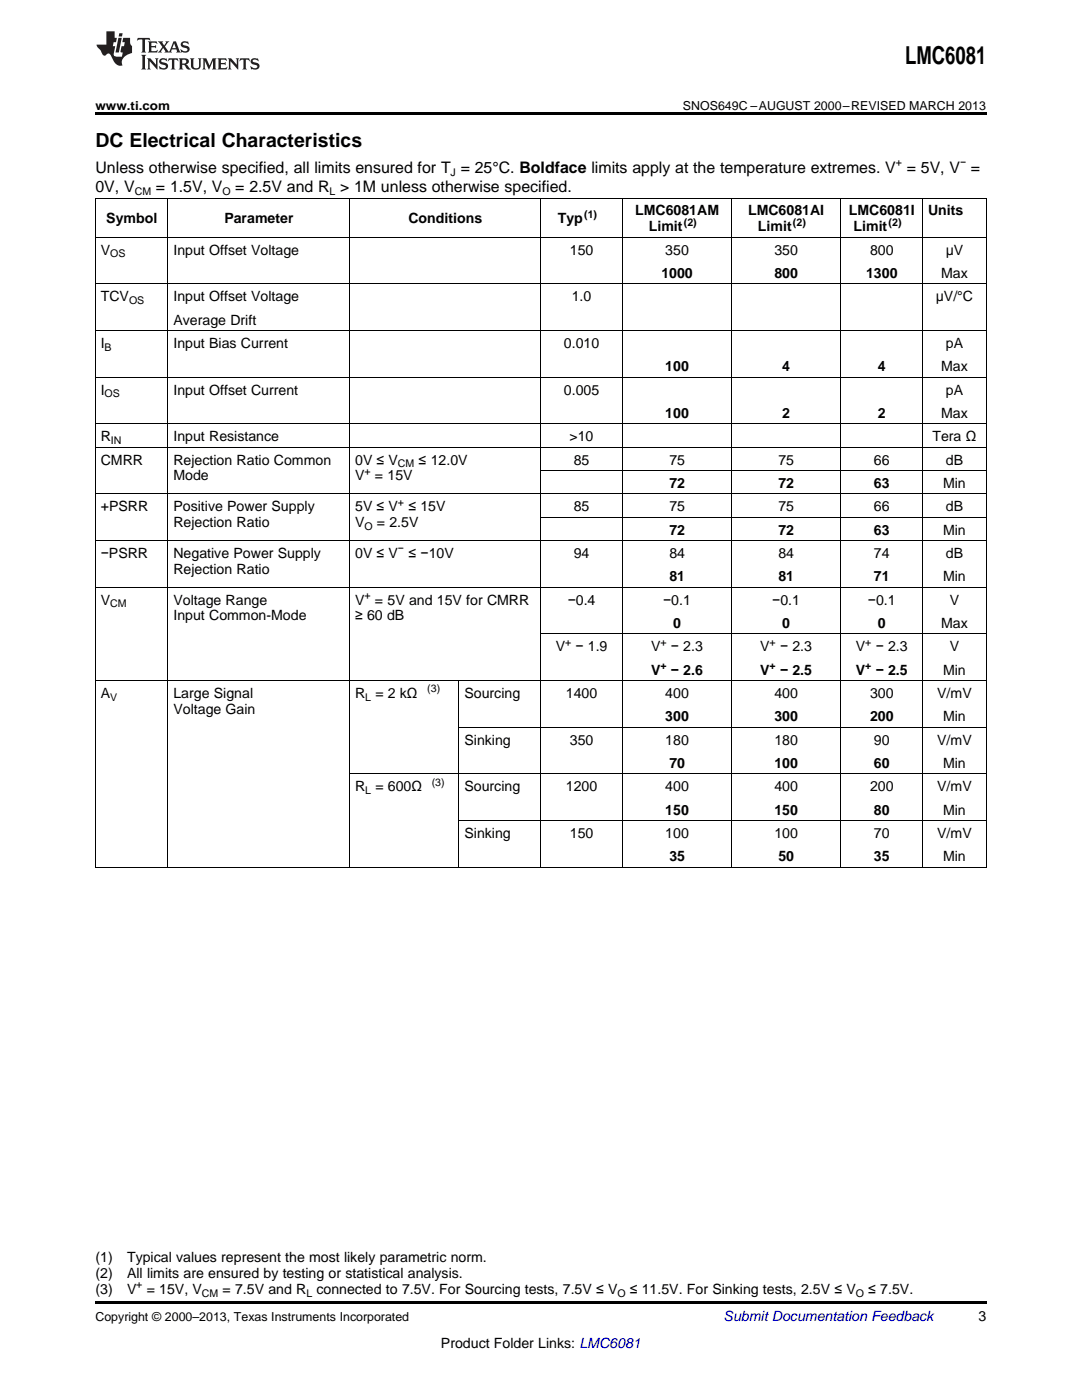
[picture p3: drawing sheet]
<svg xmlns="http://www.w3.org/2000/svg" width="216mm" height="279mm" viewBox="0 0 216 279" stroke-linecap="round" stroke-linejoin="round" font-family="sans-serif">
<defs><g id="words">
<text font-size="4.9" x="180.6" y="12.8">LMC6081</text>
<text font-size="3.9" x="19" y="29.3">DC Electrical Characteristics</text>
<g font-size="3.2">
<text x="19" y="34.4">Unless otherwise specified, all limits ensured for T = 25°C. Boldface limits apply at the temperature extremes. V = 5V, V =</text>
<text x="19" y="38.3">0V, V</text>
<text x="31.1" y="38.3">= 1.5V, V</text>
<text x="47" y="38.3">= 2.5V and R &gt; 1M unless otherwise specified.</text>
</g>
<g font-size="2.8">
<text x="21.2" y="44.6">Symbol</text>
<text x="44.8" y="44.6">Parameter</text>
<text x="81.5" y="44.6">Conditions</text>
<text x="111.3" y="44.6">Typ</text>
<text x="126.7" y="43">LMC6081AM</text>
<text x="129.5" y="46.1">Limit</text>
<text x="149.3" y="43">LMC6081AI</text>
<text x="151.2" y="46.1">Limit</text>
<text x="169.4" y="43">LMC6081I</text>
<text x="170.3" y="46.1">Limit</text>
<text x="185.2" y="43">Units</text>
<text x="20.1" y="50.8">V</text>
<text x="34.6" y="50.8">Input Offset Voltage</text>
<text x="113.7" y="50.8">150</text>
<text x="132.8" y="50.8">350</text>
<text x="154.5" y="50.8">350</text>
<text x="173.6" y="50.8">800</text>
<text x="188.7" y="50.8">μV</text>
<text x="132" y="55.5">1000</text>
<text x="154.5" y="55.5">800</text>
<text x="172.8" y="55.5">1300</text>
<text x="187.8" y="55.5">Max</text>
<text x="20.1" y="60.1">TCV</text>
<text x="34.6" y="60.1">Input Offset Voltage</text>
<text x="34.6" y="64.8">Average Drift</text>
<text x="114.1" y="60.1">1.0</text>
<text x="186.7" y="60.1">μV/°C</text>
<text x="20.1" y="69.4">I</text>
<text x="34.6" y="69.4">Input Bias Current</text>
<text x="112.5" y="69.4">0.010</text>
<text x="188.7" y="69.4">pA</text>
<text x="132.8" y="74.1">100</text>
<text x="156.1" y="74.1">4</text>
<text x="175.2" y="74.1">4</text>
<text x="187.8" y="74.1">Max</text>
<text x="20.1" y="78.7">I</text>
<text x="34.6" y="78.7">Input Offset Current</text>
<text x="112.5" y="78.7">0.005</text>
<text x="132.8" y="83.4">100</text>
<text x="156.1" y="83.4">2</text>
<text x="175.2" y="83.4">2</text>
<text x="187.8" y="83.4">Max</text>
<text x="188.7" y="78.7">pA</text>
<text x="20.1" y="88.1">R</text>
<text x="34.6" y="88.1">Input Resistance</text>
<text x="113.7" y="88.1">&gt;10</text>
<text x="186.1" y="88.1">Tera Ω</text>
<text x="20.1" y="92.7">CMRR</text>
<text x="34.6" y="92.7">Rejection Ratio Common</text>
<text x="34.6" y="95.9">Mode</text>
<text x="70.9" y="92.7">0V ≤ V</text>
<text x="70.9" y="95.9">V</text>
<text x="74.8" y="95.9">= 15V</text>
<text x="83.5" y="92.7">≤ 12.0V</text>
<text x="114.5" y="92.7">85</text>
<text x="133.6" y="92.7">75</text>
<text x="155.3" y="92.7">75</text>
<text x="174.4" y="92.7">66</text>
<text x="188.7" y="92.7">dB</text>
<text x="133.6" y="97.4">72</text>
<text x="155.3" y="97.4">72</text>
<text x="174.4" y="97.4">63</text>
<text x="188.2" y="97.4">Min</text>
<text x="20.1" y="102">+PSRR</text>
<text x="34.6" y="102">Positive Power Supply</text>
<text x="34.6" y="105.2">Rejection Ratio</text>
<text x="70.9" y="102">5V ≤ V</text>
<text x="70.9" y="105.2">V</text>
<text x="75.2" y="105.2">= 2.5V</text>
<text x="81.5" y="102">≤ 15V</text>
<text x="114.5" y="102">85</text>
<text x="133.6" y="102">75</text>
<text x="133.6" y="106.7">72</text>
<text x="155.3" y="102">75</text>
<text x="155.3" y="106.7">72</text>
<text x="174.4" y="102">66</text>
<text x="174.4" y="106.7">63</text>
<text x="188.2" y="106.7">Min</text>
<text x="188.7" y="102">dB</text>
<text x="20.1" y="111.3">−PSRR</text>
<text x="34.6" y="111.3">Negative Power Supply</text>
<text x="70.9" y="111.3">0V ≤ V</text>
<text x="81.5" y="111.3">≤ −10V</text>
<text x="114.5" y="111.3">94</text>
<text x="133.6" y="111.3">84</text>
<text x="155.3" y="111.3">84</text>
<text x="174.4" y="111.3">74</text>
<text x="188.7" y="111.3">dB</text>
<text x="34.6" y="114.5">Rejection Ratio</text>
<text x="133.6" y="116">81</text>
<text x="155.3" y="116">81</text>
<text x="174.4" y="116">71</text>
<text x="188.2" y="116">Min</text>
<text x="20.1" y="120.7">V</text>
<text x="34.6" y="120.7">Voltage Range</text>
<text x="34.6" y="123.8">Input Common-Mode</text>
<text x="70.9" y="120.7">V</text>
<text x="70.9" y="123.8">≥ 60 dB</text>
<text x="74.8" y="120.7">= 5V and 15V for CMRR</text>
<text x="113.3" y="120.7">−0.4</text>
<text x="132.3" y="120.7">−0.1</text>
<text x="134.3" y="125.3">0</text>
<text x="154.1" y="120.7">−0.1</text>
<text x="156.1" y="125.3">0</text>
<text x="173.2" y="120.7">−0.1</text>
<text x="175.2" y="125.3">0</text>
<text x="187.8" y="125.3">Max</text>
<text x="189.5" y="120.7">V</text>
<text x="110.9" y="130">V</text>
<text x="114.8" y="130">− 1.9</text>
<text x="129.9" y="130">V</text>
<text x="133.9" y="130">− 2.3</text>
<text x="151.7" y="130">V</text>
<text x="155.6" y="130">− 2.3</text>
<text x="170.8" y="130">V</text>
<text x="174.7" y="130">− 2.3</text>
<text x="189.5" y="130">V</text>
<text x="129.9" y="134.6">V</text>
<text x="133.9" y="134.6">− 2.6</text>
<text x="151.7" y="134.6">V</text>
<text x="155.6" y="134.6">− 2.5</text>
<text x="170.8" y="134.6">V</text>
<text x="174.7" y="134.6">− 2.5</text>
<text x="188.2" y="134.6">Min</text>
<text x="20.1" y="139.3">A</text>
<text x="34.6" y="139.3">Large Signal</text>
<text x="34.6" y="142.5">Voltage Gain</text>
<text x="70.9" y="139.3">R</text>
<text x="74.9" y="139.3">= 2 kΩ</text>
<text x="92.7" y="139.3">Sourcing</text>
<text x="112.9" y="139.3">1400</text>
<text x="132.8" y="139.3">400</text>
<text x="132.8" y="143.9">300</text>
<text x="154.5" y="139.3">400</text>
<text x="154.5" y="143.9">300</text>
<text x="173.6" y="139.3">300</text>
<text x="173.6" y="143.9">200</text>
<text x="187" y="139.3">V/mV</text>
<text x="188.2" y="143.9">Min</text>
<text x="92.7" y="148.6">Sinking</text>
<text x="113.7" y="148.6">350</text>
<text x="132.8" y="148.6">180</text>
<text x="154.5" y="148.6">180</text>
<text x="174.4" y="148.6">90</text>
<text x="187" y="148.6">V/mV</text>
<text x="133.6" y="153.2">70</text>
<text x="154.5" y="153.2">100</text>
<text x="174.4" y="153.2">60</text>
<text x="188.2" y="153.2">Min</text>
<text x="70.9" y="157.9">R</text>
<text x="74.9" y="157.9">= 600Ω</text>
<text x="92.7" y="157.9">Sourcing</text>
<text x="112.9" y="157.9">1200</text>
<text x="132.8" y="157.9">400</text>
<text x="154.5" y="157.9">400</text>
<text x="173.6" y="157.9">200</text>
<text x="187" y="157.9">V/mV</text>
<text x="92.7" y="167.2">Sinking</text>
<text x="113.7" y="167.2">150</text>
<text x="132.8" y="162.6">150</text>
<text x="132.8" y="167.2">100</text>
<text x="154.5" y="162.6">150</text>
<text x="154.5" y="167.2">100</text>
<text x="174.4" y="162.6">80</text>
<text x="174.4" y="167.2">70</text>
<text x="187" y="167.2">V/mV</text>
<text x="188.2" y="162.6">Min</text>
<text x="133.6" y="171.9">35</text>
<text x="155.3" y="171.9">50</text>
<text x="174.4" y="171.9">35</text>
<text x="188.2" y="171.9">Min</text>
<text x="19" y="251.9">(1)</text>
<text x="25.4" y="251.9">Typical values represent the most likely parametric norm.</text>
<text x="19" y="255.1">(2)</text>
<text x="25.4" y="255.1">All limits are ensured by testing or statistical analysis.</text>
<text x="19" y="258.2">(3)</text>
<text x="25.4" y="258.2">V</text>
<text x="29.3" y="258.2">= 15V, V</text>
<text x="44.4" y="258.2">= 7.5V and R</text>
<text x="63.1" y="258.2">connected to 7.5V. For Sourcing tests, 7.5V ≤ V</text>
<text x="125.7" y="258.2">≤ 11.5V. For Sinking tests, 2.5V ≤ V</text>
<text x="173.2" y="258.2">≤ 7.5V.</text>
<text x="195.3" y="263.6">3</text>
<text x="88" y="269">Product Folder Links: LMC6081</text>
</g>
<text font-size="2.8" fill="#0000c8" x="144.4" y="263.6">Submit Documentation Feedback</text>
<g font-size="2.5">
<text x="19" y="21.9">www.ti.com</text>
<text x="136.3" y="21.9">SNOS649C –AUGUST 2000–REVISED MARCH 2013</text>
<text x="19" y="263.6">Copyright © 2000–2013, Texas Instruments Incorporated</text>
</g>
<g font-size="2.1">
<text x="89.9" y="35.1">J</text>
<text x="178.8" y="33.2">+</text>
<text x="191.6" y="33.2">−</text>
<text x="26.9" y="38.9">CM</text>
<text x="44.4" y="38.9">O</text>
<text x="65.8" y="38.9">L</text>
<text x="116.6" y="43.4">(1)</text>
<text x="136.5" y="45">(2)</text>
<text x="158.2" y="45">(2)</text>
<text x="177.3" y="45">(2)</text>
<text x="22" y="51.4">OS</text>
<text x="25.8" y="60.7">OS</text>
<text x="20.9" y="70">B</text>
<text x="20.9" y="79.3">OS</text>
<text x="22.1" y="88.6">IN</text>
<text x="72.7" y="94.8">+</text>
<text x="79.4" y="93.3">CM</text>
<text x="79.4" y="100.9">+</text>
<text x="72.7" y="105.8">O</text>
<text x="79.4" y="110.2">−</text>
<text x="72.7" y="119.5">+</text>
<text x="22" y="121.2">CM</text>
<text x="112.7" y="128.8">+</text>
<text x="131.8" y="128.8">+</text>
<text x="153.6" y="128.8">+</text>
<text x="172.6" y="128.8">+</text>
<text x="131.8" y="133.5">+</text>
<text x="153.6" y="133.5">+</text>
<text x="172.6" y="133.5">+</text>
<text x="22" y="139.8">V</text>
<text x="72.9" y="139.8">L</text>
<text x="85.3" y="138.1">(3)</text>
<text x="72.9" y="158.5">L</text>
<text x="86.1" y="156.8">(3)</text>
<text x="27.2" y="257.1">+</text>
<text x="40.3" y="258.8">CM</text>
<text x="61.1" y="258.8">L</text>
<text x="123.2" y="258.8">O</text>
<text x="170.8" y="258.8">O</text>
</g>
</g></defs>
<path d="M19 22.5h177.8v.5h-177.8zM19 259.7h177.8v.5h-177.8z" fill="#000"/>
<g fill="none" stroke="#000" stroke-width=".2">
<path d="M19 39.5h177.8M19.1 39.6v133.5M33.5 39.6v133.5M69.8 39.6v133.5M107.9 39.6v133.5M124.2 39.6v133.5M146 39.6v133.5M167.8 39.6v133.5M184.1 39.6v133.5M196.8 39.6v133.5M19 56.7h177.8M19 47.4h177.8"/>
<path d="M19 75.3h177.8M19 66h177.8M19 98.6h177.8M19 89.3h177.8M19 84.6h177.8M107.9 93.9h88.9M19 117.2h177.8M19 107.9h177.8M107.9 103.2h88.9M19 135.8h177.8M91.6 135.9v37.2M107.9 126.5h88.9"/>
<path d="M69.8 154.5h127M91.6 145.2h105.2M19 173.1h177.8M91.6 163.8h105.2"/>
</g>
<g fill="#231f20">
<path d="M27.5 7.6l-.1 .5 .4-.2h.6v.1v2.1l-.2 .4h1l-.3-.4v-2.1l.1-.1h.5l.5 .2-.2-.5zM29.5 8.3l.2 .3v1.5l-.2 .4h1.8l.2-.6a1.04 1.04 0 0 1-1.3 .2v-.7h.6l.3 .2v-.6l-.3 .2h-.6v-.6l.8-.1 .4 .3-.2-.5zM31.5 8.3l.9 1.1-.9 1.1h.8l-.2-.2 .5-.7 .4 .7-.2 .2h1.5l-.1-.2 .1-.4h.9l.1 .4-.2 .2h1l-.3-.3-.7-1.9h-.5l-.9 2-.8-1 .9-1h-.8l.1 .3-.3 .5-.4-.6 .2-.2zM34.7 8.6l.4 1h-.7zM36.3 8.4a.63 .63 0 0 0-.2 .7 .63 .63 0 0 0 .6 .4l.6 .2 .1 .2a.75 .75 0 0 1-.7 .4 .75 .75 0 0 1-.6-.5l.1 .7 .1-.1a1.11 1.11 0 0 0 1.5-.6 1.13 1.13 0 0 0-1.2-.8l-.1-.4a1.04 1.04 0 0 1 1.2 .2l-.2-.5-.1 .1-.5-.2zM28.2 10.9l.2 .4v2.2l-.2 .4h1l-.3-.4v-2.2l.3-.4zM29.3 11.6l.3 .4v1.5l-.3 .4h.8l-.2-.4v-1.3l1.5 1.7v-1.9l.2-.4h-.7l.2 .4v.9l-1.1-1.3zM32 11.8a.62 .62 0 0 0-.2 .7 .62 .62 0 0 0 .6 .4l.6 .1 .1 .3a.76 .76 0 0 1-.7 .3 .76 .76 0 0 1-.6-.4l.1 .7 .1-.1a1.11 1.11 0 0 0 1.5-.6 1.13 1.13 0 0 0-1.2-.8l-.1-.4a1.04 1.04 0 0 1 1.2 .2l-.2-.6-.1 .1-.5-.1zM33.7 11.6l-.2 .6a.61 .61 0 0 1 .8-.3v1.6l-.2 .4h.9l-.2-.4v-1.6a.63 .63 0 0 1 .8 .3l-.2-.6zM35.6 11.6l.3 .4v1.5l-.3 .4h1l-.2-.2v-.8l.5 .2a.76 .76 0 0 0 1.2 .7l-1-1a.58 .58 0 0 0 .6-.5 .58 .58 0 0 0-.5-.6zM36.4 11.9h.1a.45 .45 0 0 1 .5 .1 .45 .45 0 0 1 .1 .5l-.7 .2zM37.9 11.6l.2 .2a2.17 2.17 0 0 0 .3 1.9 .99 .99 0 0 0 1.6-.6v-1.1l.2-.4h-.7l.2 .2a1.92 1.92 0 0 1-.2 1.8 .6 .6 0 0 1-.9-.5v-1.1l.2-.4zM40.4 11.6l.2 .4v1.5l-.2 .4h.7l-.2-.4v-1.4l.8 1.8 .8-1.8v1.4l-.2 .4h.9l-.2-.4v-1.5l.2-.4h-.8l-.6 1.5-.6-1.5zM43.4 11.6l.2 .4v1.5l-.2 .4h1.8l.2-.6a1.04 1.04 0 0 1-1.3 .1v-.6h.5l.4 .2v-.6l-.4 .2h-.5v-.7h.8l.3 .3-.1-.6zM45.5 11.6l.2 .4v1.5l-.2 .4h.7l-.2-.4v-1.3l1.5 1.7v-1.9l.2-.4h-.7l.2 .4v.9l-1.1-1.3zM47.9 11.6l-.1 .6a.61 .61 0 0 1 .8-.3v1.6l-.3 .4h1l-.3-.4 .1-1.6a.63 .63 0 0 1 .7 .3l-.1-.6zM50.2 11.8a.62 .62 0 0 0-.2 .7 .62 .62 0 0 0 .6 .4l.6 .1 .2 .3a.76 .76 0 0 1-.8 .3 .76 .76 0 0 1-.6-.4l.1 .7 .2-.1a1.11 1.11 0 0 0 1.5-.6 1.13 1.13 0 0 0-1.3-.8l-.1-.4a1.04 1.04 0 0 1 1.2 .2l-.1-.6-.2 .1-.5-.1z"/>
<path d="M21.2 6.3v2.6h-1.9l.1 .4 .7 .9a.91 .91 0 0 0 1 .8 .56 .56 0 0 1 .5-.3 .56 .56 0 0 1 .5 .3l.4 .8a1.53 1.53 0 0 0 1.9 1.2 1.54 1.54 0 0 1 1-2.1l.9-.3v-1.4a1.52 1.52 0 0 1-.3-1.6h-1.4l-.2 .8h.5l-.2 .8h-.4l-.2 1v.2l.4 .1-.2 .8a1.93 1.93 0 0 1-1.6-.3l.3-1.8h-.5l.2-.8h.4l.2-.8h-.4v-1.3zM23.6 7.6l-.6 2.9h.7l.6-2.9zM23.8 6.6l-.1 .7h.6l.2-.7z"/>
</g>
<use href="#words"/>
</svg>
